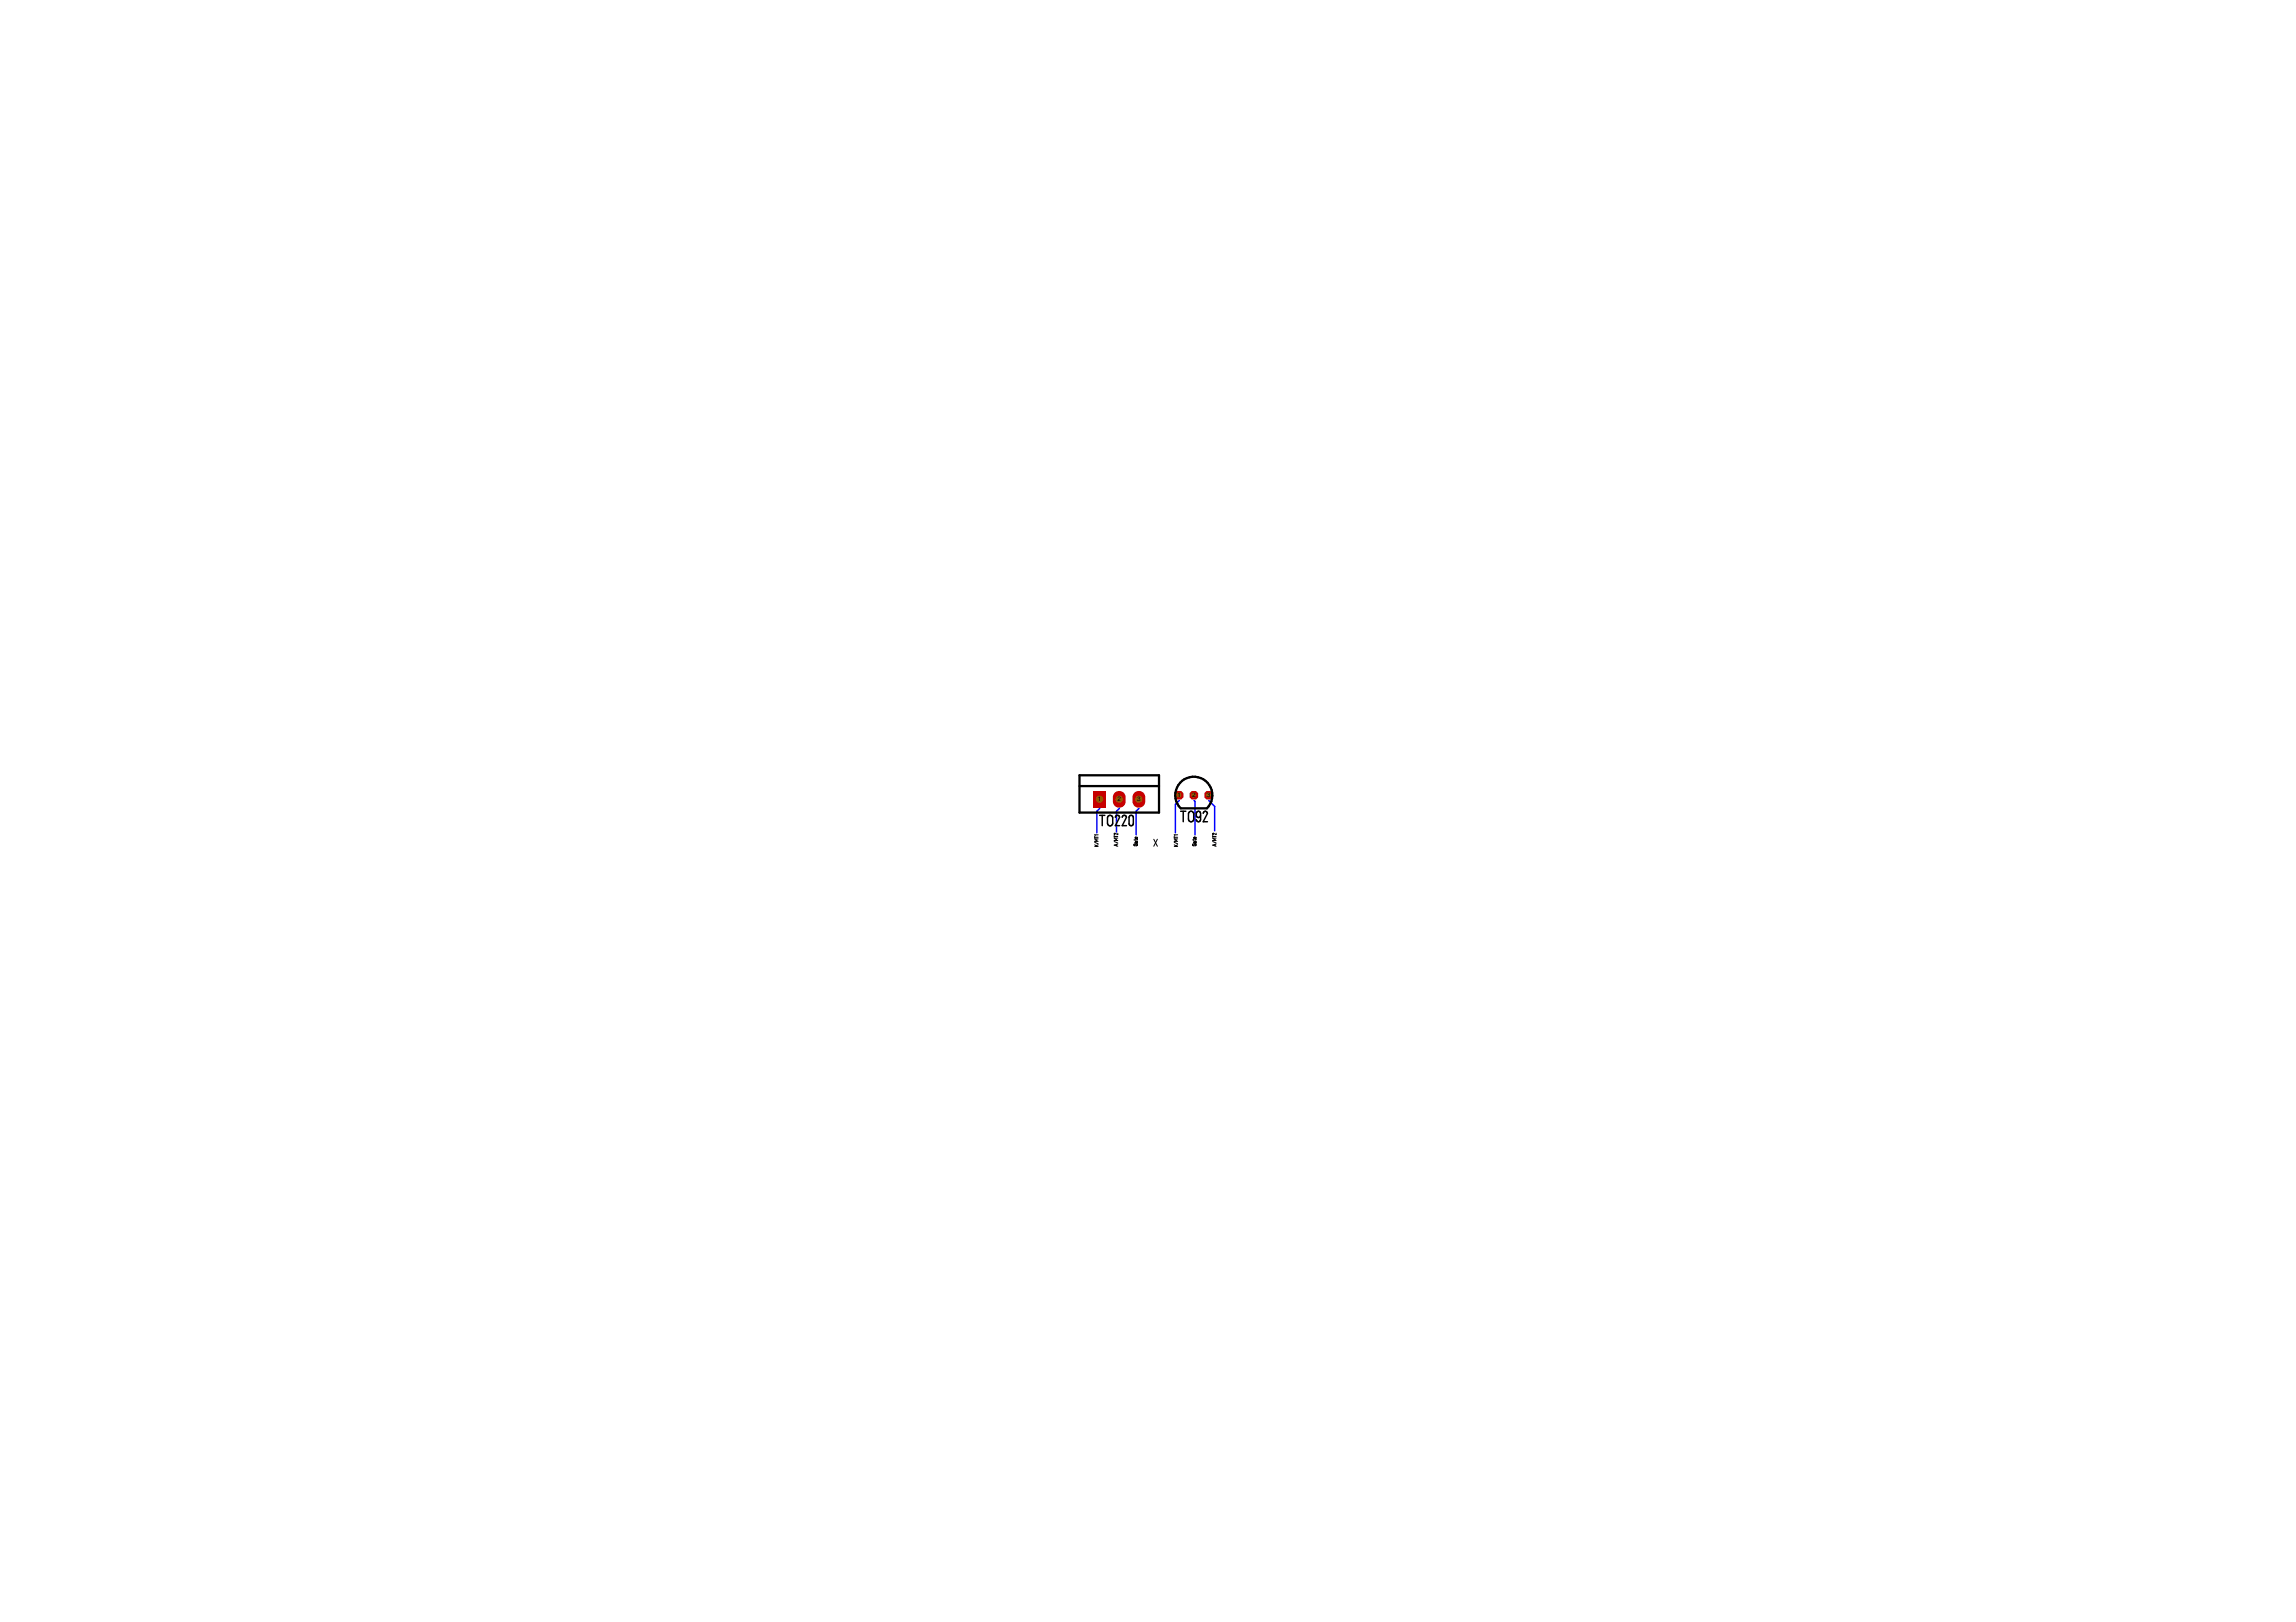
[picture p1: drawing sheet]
<svg xmlns="http://www.w3.org/2000/svg" width="297mm" height="210mm" viewBox="0 0 297 210" stroke-linecap="round" stroke-linejoin="round" font-family="sans-serif">
<defs><g id="words">
<g font-size=".8">
<text x="142" y="103.7">1</text>
<text x="144.6" y="103.7">2</text>
<text x="147.1" y="103.7">3</text>
<text x="152.3" y="103.2">1</text>
<text x="154.2" y="103.2">2</text>
<text x="156.1" y="103.2">3</text>
</g>
</g></defs>
<g fill="#c70000">
<path d="M146.7 102.6a.84 .84 0 0 1 1-.2 .84 .84 0 0 1 .5 .8v.5a.83 .83 0 0 1-.9 .8 .83 .83 0 0 1-.8-.8v-.6z" fill-rule="evenodd"/>
<path d="M144.2 102.6a.84 .84 0 0 1 .9-.2 .84 .84 0 0 1 .5 .8v.5a.83 .83 0 0 1-.8 .8 .83 .83 0 0 1-.8-.8v-.6z" fill-rule="evenodd"/>
</g>
<g fill="#c70000">
<path d="M141.4 102.4h1.7v2.1h-1.7z"/>
<path d="M156.1 102.4h.5l.3 .2v.6l-.3 .3h-.5l-.3-.3v-.6z"/>
<path d="M153.9 102.6l.3-.2h.5l.3 .2v.6l-.3 .3h-.5l-.3-.3z"/>
<path d="M152 102.6l.3-.2h.5l.3 .2v.6l-.3 .3h-.5l-.3-.3z"/>
</g>
<path d="M142.3 104.6l-.4 .4v2.8M144.8 104.6l-.4 .4v2.7M147.4 104.6l-.4 .4v3M152.6 103.6l-.5 .5v3.7M154.5 103.6l.1 .1v4.3M156.4 103.6l.7 .8v3.1" fill="none" stroke="#00f" stroke-width=".19"/>
<g fill="none" stroke="#000" stroke-width=".13">
<path d="M141.6 108.4h.5M141.6 109.5h.5M141.6 109.3l.3 .2M141.6 109l.5 .2M141.6 108.2v.3M142.1 108h-.5l.1 .1M142.1 108.6h-.5l.3 .1-.3 .2h.5M142.1 109.3l-.3 .2M144.1 108.2h.5M144.1 108.9l.5 .2M144.1 108.1v.3M144.5 109.3v.2"/>
<path d="M144.6 108.5h-.5l.4 .1-.4 .2h.5M144.6 107.8v.2l-.4-.2-.1 .1 .2 .1M144.6 109.2l-.5 .2 .5 .1M146.8 109.2l-.1 .1v.1l.3 .1 .2-.2-.1-.1h-.2v.1M146.9 108.6v.2M146.9 109.1h.1M146.9 108.4h.1M146.9 108.5h.2M146.9 108.5v-.1v-.1l.1 .2M147 108.9v.2M147 109.1h.1M147.1 108.3l.1 .1-.1 .1"/>
<path d="M147.1 108.9h-.2v.2M147.1 108.9l.1 .2h-.2M147.2 108.6l-.5 .1M147.2 108.6h.1M147.2 108.9h-.1M149.3 108.6l.4 .9M149.7 108.6l-.4 .9M151.9 108.4h.5M151.9 109.5h.5M151.9 109.3l.3 .2M151.9 109l.5 .2M151.9 108.2v.3"/>
<path d="M152.4 108h-.5l.1 .1M152.4 109.3l-.3 .2M152.4 108.6h-.5l.3 .1-.3 .2h.5M154.4 109.2h.1M154.4 109.2l-.1 .2h.4v-.2h-.2v.1M154.4 108.6v.2M154.5 108.5h.1M154.6 108.9v.2M154.6 109.1h.1M154.7 108.3v.2M154.7 108.5h-.2v-.1l.1-.1v.2M154.7 108.5h.1"/>
<path d="M154.7 108.9v.2M154.7 108.9l-.2 .1v.1M154.7 108.6l-.4 .1M154.7 108.9h.1M154.7 109.1h-.1M156.9 108.9l.4 .2M156.9 108.1v.3M156.9 108.2h.4M156.9 107.8h.1M157 108h.1M157 107.8l-.1 .1 .1 .1M157 107.8l.3 .2v-.2"/>
<path d="M157.2 109.3v.2M157.3 109.2l-.4 .2 .4 .1M157.3 108.5h-.4l.3 .1-.3 .2h.4"/>
</g>
<path d="M142.3 105.5h.6M142.6 105.5v1.3M143.4 105.6l.2-.1 .3 .1 .1 .2v.7a.34 .34 0 0 1-.4 .4 .34 .34 0 0 1-.3-.4v-.7zM144.3 105.8a.28 .28 0 0 1 .3-.3 .28 .28 0 0 1 .2 .3l-.5 1h.5M145.2 105.8a.28 .28 0 0 1 .3-.3 .28 .28 0 0 1 .2 .3l-.5 1h.5M146.1 105.6l.3-.1 .2 .2v.9a.28 .28 0 0 1-.3 .3 .28 .28 0 0 1-.2-.3zM152.7 105h.7M153.1 105v1.3M153.8 105.1l.4-.1 .2 .2v.8a.34 .34 0 0 1-.3 .3 .34 .34 0 0 1-.3-.3zM155.3 105.5a.28 .28 0 0 1-.3 .3 .28 .28 0 0 1-.2-.3v-.2a.28 .28 0 0 1 .2-.3 .28 .28 0 0 1 .3 .3v.8a.28 .28 0 0 1-.3 .2 .28 .28 0 0 1-.2-.2M155.7 105.3a.28 .28 0 0 1 .2-.3 .28 .28 0 0 1 .3 .3l-.5 1h.5" fill="none" stroke="#000" stroke-width=".19"/>
<path d="M139.7 101.7h10.2M139.7 100.3h10.2v4.9h-10.2zM152.7 101.3a2.4 2.4 0 0 1 3.4-.1 2.4 2.4 0 0 1 0 3.4h-3.3a2.35 2.35 0 0 1-.1-3.3z" fill="none" stroke="#000" stroke-width=".3"/>
<g fill="#965900">
<circle cx="147.3" cy="103.4" r=".47"/>
<circle cx="144.8" cy="103.4" r=".47"/>
<circle cx="142.2" cy="103.4" r=".47"/>
<circle cx="156.3" cy="102.9" r=".32"/>
<circle cx="154.4" cy="102.9" r=".32"/>
<circle cx="152.5" cy="102.9" r=".32"/>
</g>
<use href="#words"/>
</svg>
